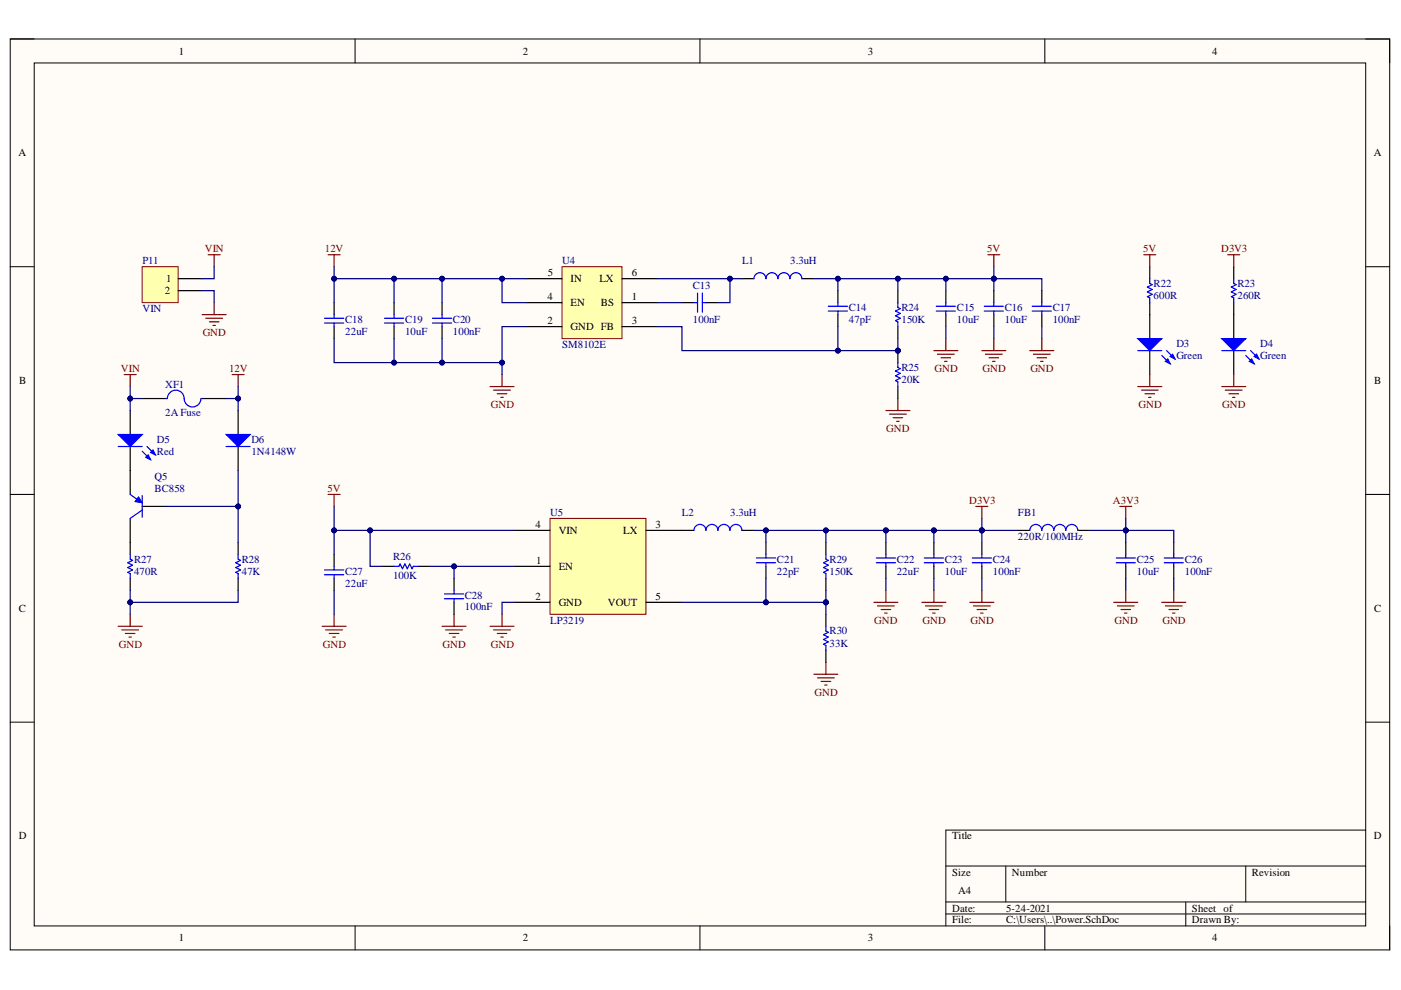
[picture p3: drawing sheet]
<svg xmlns="http://www.w3.org/2000/svg" width="297mm" height="210mm" viewBox="0 0 297 210" stroke-linecap="round" stroke-linejoin="round" font-family="sans-serif">
<defs><g id="words">
<g font-size="2.3">
<text x="37.9" y="11.6">1</text>
<text x="110.8" y="11.6">2</text>
<text x="184" y="11.6">3</text>
<text x="257" y="11.6">4</text>
<text x="3.9" y="33.1">A</text>
<text x="291.3" y="33.1">A</text>
<text x="35.2" y="59.9">1</text>
<text x="116.2" y="58.6">5</text>
<text x="121" y="59.9">IN</text>
<text x="127.1" y="59.9">LX</text>
<text x="133.9" y="58.6">6</text>
<text x="34.9" y="62.4">2</text>
<text x="116.1" y="63.7">4</text>
<text x="121" y="64.9">EN</text>
<text x="127.4" y="64.9">BS</text>
<text x="133.9" y="63.7">1</text>
<text x="116.1" y="68.7">2</text>
<text x="121" y="70">GND FB</text>
<text x="133.9" y="68.7">3</text>
<text x="4.1" y="81.4">B</text>
<text x="291.4" y="81.4">B</text>
<text x="113.5" y="111.9">4</text>
<text x="118.4" y="113.2">VIN</text>
<text x="132.2" y="113.2">LX</text>
<text x="139" y="111.9">3</text>
<text x="113.7" y="119.5">1</text>
<text x="118.4" y="120.8">EN</text>
<text x="4" y="129.7">C</text>
<text x="113.5" y="127.2">2</text>
<text x="118.4" y="128.4">GND</text>
<text x="128.9" y="128.4">VOUT</text>
<text x="139" y="127.2">5</text>
<text x="291.4" y="129.7">C</text>
<text x="4" y="178">D</text>
<text x="201.9" y="178">Title</text>
<text x="291.3" y="178">D</text>
<text x="201.9" y="185.7">Size</text>
<text x="214.6" y="185.7">Number</text>
<text x="265.4" y="185.7">Revision</text>
<text x="203.1" y="189.5">A4</text>
<text x="201.9" y="193.3">Date:</text>
<text x="201.9" y="195.8">File:</text>
<text x="213.3" y="193.3">5-24-2021</text>
<text x="213.3" y="195.8">C:\Users\..\Power.SchDoc</text>
<text x="252.7" y="193.3">Sheet of</text>
<text x="252.7" y="195.8">Drawn By:</text>
<text x="37.9" y="199.6">1</text>
<text x="110.8" y="199.6">2</text>
<text x="184" y="199.6">3</text>
<text x="257" y="199.6">4</text>
</g>
<g font-size="2.3" fill="#800000">
<text x="43.4" y="53.5">VIN</text>
<text x="68.9" y="53.5">12V</text>
<text x="209.3" y="53.5">5V</text>
<text x="242.4" y="53.5">5V</text>
<text x="258.9" y="53.5">D3V3</text>
<text x="43" y="71.3">GND</text>
<text x="25.6" y="78.9">VIN</text>
<text x="48.6" y="78.9">12V</text>
<text x="198.1" y="78.9">GND</text>
<text x="208.3" y="78.9">GND</text>
<text x="218.5" y="78.9">GND</text>
<text x="104.1" y="86.5">GND</text>
<text x="241.4" y="86.5">GND</text>
<text x="259.1" y="86.5">GND</text>
<text x="187.9" y="91.6">GND</text>
<text x="69.5" y="104.3">5V</text>
<text x="205.5" y="106.9">D3V3</text>
<text x="236" y="106.9">A3V3</text>
<text x="25.2" y="137.4">GND</text>
<text x="68.4" y="137.4">GND</text>
<text x="93.8" y="137.4">GND</text>
<text x="104.1" y="137.4">GND</text>
<text x="185.4" y="132.2">GND</text>
<text x="195.6" y="132.2">GND</text>
<text x="205.8" y="132.2">GND</text>
<text x="236.3" y="132.2">GND</text>
<text x="246.5" y="132.2">GND</text>
<text x="172.7" y="147.5">GND</text>
</g>
<g font-size="2.3" fill="#000080">
<text x="30.2" y="56">P11</text>
<text x="119.2" y="56">U4</text>
<text x="157.4" y="56">L1</text>
<text x="167.5" y="56">3.3uH</text>
<text x="146.9" y="61.4">C13</text>
<text x="180" y="65.9">C14</text>
<text x="191.1" y="65.9">R24</text>
<text x="202.9" y="65.9">C15</text>
<text x="213" y="65.9">C16</text>
<text x="223.2" y="65.9">C17</text>
<text x="244.6" y="60.9">R22</text>
<text x="244.6" y="63.4">600R</text>
<text x="262.4" y="60.9">R23</text>
<text x="262.4" y="63.4">260R</text>
<text x="30.2" y="66.2">VIN</text>
<text x="73.2" y="68.5">C18</text>
<text x="73.2" y="71">22uF</text>
<text x="85.9" y="68.5">C19</text>
<text x="85.9" y="71">10uF</text>
<text x="96" y="68.5">C20</text>
<text x="96" y="71">100nF</text>
<text x="146.9" y="68.5">100nF</text>
<text x="180" y="68.5">47pF</text>
<text x="191.1" y="68.5">150K</text>
<text x="202.9" y="68.5">10uF</text>
<text x="213" y="68.5">10uF</text>
<text x="223.2" y="68.5">100nF</text>
<text x="119.2" y="73.8">SM8102E</text>
<text x="249.4" y="73.5">D3</text>
<text x="249.4" y="76.1">Green</text>
<text x="267.2" y="73.5">D4</text>
<text x="267.2" y="76.1">Green</text>
<text x="35" y="82.2">XF1</text>
<text x="191.1" y="78.6">R25</text>
<text x="191.1" y="81.2">20K</text>
<text x="35" y="88.3">2AFuse</text>
<text x="33.3" y="93.9">D5</text>
<text x="53.3" y="93.9">D6</text>
<text x="32.7" y="101.8">Q5</text>
<text x="33.3" y="96.5">Red</text>
<text x="53.3" y="96.5">1N4148W</text>
<text x="32.7" y="104.3">BC858</text>
<text x="116.7" y="109.4">U5</text>
<text x="144.6" y="109.4">L2</text>
<text x="154.8" y="109.4">3.3uH</text>
<text x="215.8" y="109.4">FB1</text>
<text x="28.4" y="119.3">R27</text>
<text x="51.3" y="119.3">R28</text>
<text x="83.3" y="118.8">R26</text>
<text x="164.7" y="119.3">C21</text>
<text x="175.9" y="119.3">R29</text>
<text x="190.1" y="119.3">C22</text>
<text x="200.3" y="119.3">C23</text>
<text x="210.5" y="119.3">C24</text>
<text x="215.8" y="114.5">220R/100MHz</text>
<text x="241" y="119.3">C25</text>
<text x="251.2" y="119.3">C26</text>
<text x="28.4" y="121.8">470R</text>
<text x="51.3" y="121.8">47K</text>
<text x="73.2" y="121.8">C27</text>
<text x="73.2" y="124.4">22uF</text>
<text x="83.3" y="122.8">100K</text>
<text x="164.7" y="121.8">22pF</text>
<text x="175.9" y="121.8">150K</text>
<text x="190.1" y="121.8">22uF</text>
<text x="200.3" y="121.8">10uF</text>
<text x="210.5" y="121.8">100nF</text>
<text x="241" y="121.8">10uF</text>
<text x="251.2" y="121.8">100nF</text>
<text x="98.6" y="126.9">C28</text>
<text x="98.6" y="129.4">100nF</text>
<text x="116.7" y="132.2">LP3219</text>
<text x="175.9" y="134.5">R30</text>
<text x="175.9" y="137.1">33K</text>
</g>
</g></defs>
<path d="M2.2 8.3h292.4v193.1h-292.4z" fill-rule="evenodd" fill="#fffcf8"/>
<path d="M2.2 8.3h292.4v193.1h-292.4z" fill="none" stroke="#000" stroke-width=".21"/>
<path d="M7.3 13.3h282.3v183h-282.3z" fill-rule="evenodd" fill="#fffcf8"/>
<g fill="none" stroke="#000" stroke-width=".21">
<path d="M2.2 8.3h5.1M7.3 13.3h282.3v183h-282.3zM75.3 8.3v5M148.4 8.3v5M221.5 8.3v5M289.6 8.3h5v5M2.2 56.5h5.1M289.6 56.6h5M2.2 104.8h5.1M289.6 104.8h5M2.2 153.1h5.1M289.6 153.1h5"/>
<path d="M289.6 176h-89.1v20.3M75.3 196.3v5.1M148.4 196.3v5.1M200.5 183.6h89.1M200.5 191.2h89.1M200.5 193.8h89.1M213.3 183.6v7.6M221.5 196.3v5.1M251.4 191.2v5.1M264.1 183.6v7.6M294.6 196.3v5.1"/>
</g>
<g fill="none" stroke="#800000" stroke-width=".25">
<path d="M69.6 54h2.5M70.8 54v2.5M209.4 54h2.6M210.7 54v2.6M106.4 79.4v2.6M198 74.3h5.1M198.8 75.1h3.5M199.5 75.9h2.1M200.3 76.6h.5M200.5 71.8v2.5M218.3 74.3h5.1M219.1 75.1h3.6"/>
<path d="M219.9 75.9h2M220.6 76.6h.5M220.9 71.8v2.5M103.9 82h5.1M104.7 82.7h3.5M105.4 83.5h2.1M106.2 84.2h.5M187.8 87h5.1M188.6 87.8h3.6M189.3 88.6h2.1M190.1 89.3h.5M190.4 84.5v2.5"/>
</g>
<path d="M157.3 59.1h2.5M170 59.1h2.6" fill="none" stroke="#000" stroke-width=".25"/>
<path d="M159.8 59.1a1.27 1.27 0 0 1 1.3-1.3 1.27 1.27 0 0 1 1.3 1.3 1.27 1.27 0 0 1 1.3-1.3 1.27 1.27 0 0 1 1.2 1.3 1.27 1.27 0 0 1 1.3-1.3 1.27 1.27 0 0 1 1.3 1.3 1.27 1.27 0 0 1 1.2-1.3 1.27 1.27 0 0 1 1.3 1.3" fill="none" stroke="#00f" stroke-width=".25"/>
<path d="M119.2 56.5h12.7v15.3h-12.7z" fill-rule="evenodd" fill="#ffffb0"/>
<path d="M119.2 56.5h12.7v15.3h-12.7z" fill="none" stroke="#800000" stroke-width=".21"/>
<g fill="none" stroke="#000" stroke-width=".25">
<path d="M111.5 59.1h7.7M131.9 59.1h7.6M70.8 64.2v2.5M70.8 69.3v2.5M83.5 64.2v2.5M83.5 69.3v2.5M93.7 64.2v2.5M93.7 69.3v2.5M111.5 64.2h7.7M111.5 69.3h7.7M131.9 64.2h7.6M131.9 69.3h7.6"/>
<path d="M144.6 64.2h2.5M149.7 64.2h2.5M177.7 61.6v2.6M177.7 66.7v2.6M190.4 61.6v2.6M190.4 69.3v2.5M200.5 61.6v2.6M200.5 66.7v2.6M210.7 61.6v2.6M210.7 66.7v2.6M220.9 61.6v2.6M220.9 66.7v2.6"/>
</g>
<path d="M208.2 74.3h5.1M208.9 75.1h3.6M209.7 75.9h2M210.5 76.6h.5M210.7 71.8v2.5" fill="none" stroke="#800000" stroke-width=".25"/>
<g fill="none" stroke="#00f" stroke-width=".25">
<path d="M68.8 67.5h4.1M68.8 68.5h4.1M70.8 66.7v.8M70.8 68.5v.8M81.5 67.5h4.1M81.5 68.5h4.1M83.5 66.7v.8M83.5 68.5v.8M91.7 67.5h4.1M91.7 68.5h4.1M93.7 66.7v.8M93.7 68.5v.8"/>
<path d="M147.1 64.2h.8M147.9 62.1v4.1M148.9 62.1v4.1M148.9 64.2h.8M175.6 64.9h4.1M175.6 65.9h4.1M177.7 64.2v.7M177.7 65.9v.8M190.4 64.2v1l.5 .2-1 .5 1 .6-1 .5 1 .5-1 .5 .5 .2v1.1M198.5 64.9h4.1M198.5 65.9h4.1M200.5 64.2v.7"/>
<path d="M200.5 65.9v.8M208.7 64.9h4M208.7 65.9h4M210.7 64.2v.7M210.7 65.9v.8M218.8 64.9h4.1M218.8 65.9h4.1M220.9 64.2v.7M220.9 65.9v.8"/>
</g>
<circle cx="190.4" cy="74.3" r=".51" fill="#000080"/>
<circle cx="190.4" cy="74.3" r=".51" fill="none" stroke="#000080" stroke-width=".21"/>
<path d="M190.4 74.3v2.6" fill="none" stroke="#000" stroke-width=".25"/>
<circle cx="190.4" cy="74.3" r=".51" fill="#000080"/>
<circle cx="190.4" cy="74.3" r=".51" fill="none" stroke="#000080" stroke-width=".21"/>
<path d="M190.4 82v2.5" fill="none" stroke="#000" stroke-width=".25"/>
<path d="M190.4 76.9v1l.5 .3-1 .5 1 .5-1 .5 1 .5-1 .5 .5 .2v1.1" fill="none" stroke="#00f" stroke-width=".25"/>
<path d="M116.6 109.9h20.4v20.3h-20.4z" fill-rule="evenodd" fill="#ffffb0"/>
<path d="M116.6 109.9h20.4v20.3h-20.4z" fill="none" stroke="#800000" stroke-width=".21"/>
<g fill="none" stroke="#000" stroke-width=".25">
<path d="M243.8 66.7v5.1M243.8 74.3v5.1M70.8 117.5v2.6M109 112.5h7.6M137 112.5h10.1M157.3 112.5h2.5M162.4 115v2.5M175.1 115v2.5M187.8 115v2.5M198 115v2.5M215.8 112.5h2.5M228.5 112.5h2.6"/>
<path d="M238.7 115v2.5M248.9 115v2.5M70.8 122.6v2.6M81 120.1h2.5M88.6 120.1h2.6M96.3 122.6v2.6M96.3 127.7v2.5M109 120.1h7.6M109 127.7h7.6M137 127.7h7.6M162.4 120.1v2.5M175.1 122.6v2.6"/>
<path d="M175.1 130.2v2.6M175.1 137.9v2.5M187.8 120.1v2.5M198 120.1v2.5M238.7 120.1v2.5M248.9 120.1v2.5"/>
</g>
<g fill="none" stroke="#800000" stroke-width=".25">
<path d="M69.6 104.8h2.5M70.8 104.8v2.6M206.9 107.4h2.5M208.2 107.4v2.5M237.4 107.4h2.6M238.7 107.4v2.5M68.3 132.8h5.1M69.1 133.5h3.5M69.8 134.3h2.1M70.6 135.1h.5M70.8 130.2v2.6M93.7 132.8h5.1"/>
<path d="M94.5 133.5h3.5M95.3 134.3h2M96 135.1h.5M96.3 130.2v2.6M103.9 132.8h5.1M104.7 133.5h3.5M105.4 134.3h2.1M106.2 135.1h.5M106.4 130.2v2.6M185.3 127.7h5.1M186 128.5h3.6M186.8 129.2h2"/>
<path d="M187.6 130h.5M187.8 125.2v2.5M195.5 127.7h5M196.2 128.5h3.6M197 129.2h2M197.7 130h.6M198 125.2v2.5M236.1 127.7h5.1M236.9 128.5h3.6M237.7 129.2h2M238.4 130h.5M238.7 125.2v2.5"/>
<path d="M246.3 127.7h5.1M247.1 128.5h3.5M247.8 129.2h2.1M248.6 130h.5M248.9 125.2v2.5M172.6 143h5.1M173.3 143.7h3.6M174.1 144.5h2M174.8 145.2h.6M175.1 140.4v2.6"/>
</g>
<g fill="none" stroke="#00f" stroke-width=".25">
<path d="M147.1 112.5a1.27 1.27 0 0 1 1.3-1.3 1.27 1.27 0 0 1 1.3 1.3 1.27 1.27 0 0 1 1.2-1.3 1.27 1.27 0 0 1 1.3 1.3 1.27 1.27 0 0 1 1.3-1.3 1.27 1.27 0 0 1 1.3 1.3 1.27 1.27 0 0 1 1.2-1.3 1.27 1.27 0 0 1 1.3 1.3M160.4 118.3h4M160.4 119.3h4M162.4 117.5v.8M162.4 119.3v.8M175.1 117.5v1.1l.5 .2-1 .5 1 .5-1 .5 1 .5-1 .6 .5 .2v1M185.8 118.3h4.1M185.8 119.3h4.1M187.8 117.5v.8M187.8 119.3v.8M196 118.3h4M196 119.3h4"/>
<path d="M198 117.5v.8M198 119.3v.8M218.3 112.5a1.27 1.27 0 0 1 1.3-1.3 1.27 1.27 0 0 1 1.3 1.3 1.27 1.27 0 0 1 1.3-1.3 1.27 1.27 0 0 1 1.2 1.3 1.27 1.27 0 0 1 1.3-1.3 1.27 1.27 0 0 1 1.3 1.3 1.27 1.27 0 0 1 1.2-1.3 1.27 1.27 0 0 1 1.3 1.3M236.7 118.3h4M236.7 119.3h4M238.7 117.5v.8M238.7 119.3v.8M246.8 118.3h4.1M246.8 119.3h4.1M248.9 117.5v.8M248.9 119.3v.8M68.8 120.8h4.1"/>
<path d="M68.8 121.9h4.1M70.8 120.1v.7M70.8 121.9v.7M83.5 120.1h1.1l.2-.5 .5 1 .5-1 .6 1 .5-1 .5 1 .2-.5h1M94.2 125.9h4.1M94.2 126.9h4.1M96.3 125.2v.7M96.3 126.9v.8M175.1 132.8v1l.5 .3-1 .5 1 .5-1 .5 1 .5-1 .5 .5 .3v1"/>
</g>
<path d="M241.2 71.8h5.1l-2.5 2.5z" fill="#00f"/>
<path d="M241.2 71.8h5.1l-2.5 2.5zM241.2 74.3h5.1M246.3 75.4l1.8 1.7M247.3 74.3l1.8 1.8" fill="none" stroke="#00f" stroke-width=".25"/>
<path d="M247.1 76.6l.5-.5 .5 1z" fill="#00f"/>
<path d="M247.1 76.6l.5-.5 .5 1z" fill="none" stroke="#00f" stroke-width=".25"/>
<path d="M248.1 75.6l.5-.5 .5 1z" fill="#00f"/>
<path d="M248.1 75.6l.5-.5 .5 1z" fill="none" stroke="#00f" stroke-width=".25"/>
<path d="M242.5 54h2.5M243.8 54v2.6M243.8 79.4v2.6M241.2 82h5.1M242 82.7h3.5M242.8 83.5h2M243.5 84.3h.5" fill="none" stroke="#800000" stroke-width=".25"/>
<path d="M261.6 66.7v5.1M261.6 74.3v5.1" fill="none" stroke="#000" stroke-width=".25"/>
<path d="M259 71.8h5.1l-2.5 2.5z" fill="#00f"/>
<path d="M259 71.8h5.1l-2.5 2.5zM259 74.3h5.1M264.1 75.4l1.8 1.7M265.1 74.3l1.8 1.8" fill="none" stroke="#00f" stroke-width=".25"/>
<path d="M264.9 76.6l.5-.5 .5 1z" fill="#00f"/>
<path d="M264.9 76.6l.5-.5 .5 1z" fill="none" stroke="#00f" stroke-width=".25"/>
<path d="M265.9 75.6l.5-.5 .5 1z" fill="#00f"/>
<path d="M243.8 59.1v1l.5 .3-1 .5 1 .5-1 .5 1 .5-1 .5 .5 .3v1M261.6 59.1v1l.5 .3-1 .5 1 .5-1 .5 1 .5-1 .5 .5 .3v1M265.9 75.6l.5-.5 .5 1zM35.2 84.5h.3M35.5 84.4a1.78 1.78 0 0 1 1.8-1.7 1.78 1.78 0 0 1 1.7 1.8 1.78 1.78 0 0 0 1.8 1.8 1.78 1.78 0 0 0 1.8-1.7M42.6 84.5h.3M206.1 118.3h4.1M206.1 119.3h4.1M208.2 117.5v.8M208.2 119.3v.8" fill="none" stroke="#00f" stroke-width=".25"/>
<g fill="none" stroke="#800000" stroke-width=".25">
<path d="M260.3 54h2.6M261.6 54v2.6M26.3 79.4h2.6M27.6 79.4v2.6M261.6 79.4v2.6M259 82h5.1M259.8 82.7h3.6M260.6 83.5h2M261.3 84.3h.5M205.6 127.7h5.1M206.4 128.5h3.6M207.1 129.2h2.1"/>
<path d="M207.9 130h.5M208.2 125.2v2.5"/>
</g>
<path d="M243.8 56.6v2.5M261.6 56.6v2.5M243.8 64.2v2.5M261.6 64.2v2.5M30.1 84.5h5.1M42.9 84.5h5M50.5 87v5.1M50.5 94.7v5.1M208.2 115v2.5M208.2 120.1v2.5" fill="none" stroke="#000" stroke-width=".25"/>
<path d="M47.9 92.1h5.1l-2.5 2.6z" fill="#00f"/>
<path d="M47.9 92.1h5.1l-2.5 2.6zM47.9 94.7h5.1" fill="none" stroke="#00f" stroke-width=".25"/>
<path d="M27.6 87v5.1M27.6 94.7v5.1" fill="none" stroke="#000" stroke-width=".25"/>
<path d="M25.1 92.1h5l-2.5 2.6z" fill="#00f"/>
<path d="M25.1 92.1h5l-2.5 2.6zM25.1 94.7h5M30.1 95.7l1.8 1.8M31.2 94.7l1.7 1.7" fill="none" stroke="#00f" stroke-width=".25"/>
<path d="M31.4 96.4l.5 1.1-1-.5z" fill="#00f"/>
<path d="M31.4 96.4l.5 1.1-1-.5z" fill="none" stroke="#00f" stroke-width=".25"/>
<path d="M31.9 95.9l.5-.5 .5 1z" fill="#00f"/>
<path d="M31.9 95.9l.5-.5 .5 1zM27.6 104.8l1.8 1.3M30.1 105.1v4.6M30.1 108.1l-2.5 1.8" fill="none" stroke="#00f" stroke-width=".25"/>
<path d="M49.2 79.4h2.6M50.5 79.4v2.6" fill="none" stroke="#800000" stroke-width=".25"/>
<path d="M27.6 99.8v5M27.6 109.9v5.1M30.1 107.4h5.1" fill="none" stroke="#000" stroke-width=".25"/>
<path d="M29.4 105.3l.7 1.3-1.5-.2z" fill="#00f"/>
<path d="M29.4 105.3l.7 1.3-1.5-.2z" fill="none" stroke="#00f" stroke-width=".21"/>
<path d="M27.6 115v2.5M50.5 115v2.5M27.6 122.6v2.6M50.5 122.6v2.6" fill="none" stroke="#000" stroke-width=".25"/>
<path d="M27.6 117.5v1.1l.5 .2-1 .5 1 .5-1 .5 1 .5-1 .6 .5 .2v1M50.5 117.5v1.1l.5 .2-1 .5 1 .5-1 .5 1 .5-1 .6 .5 .2v1" fill="none" stroke="#00f" stroke-width=".25"/>
<path d="M25.1 132.8h5M25.8 133.5h3.6M26.6 134.3h2M27.3 135.1h.6M27.6 130.2v2.6" fill="none" stroke="#800000" stroke-width=".25"/>
<path d="M30.1 56.5h7.7v7.7h-7.7z" fill-rule="evenodd" fill="#ffffb0"/>
<path d="M30.1 56.5h7.7v7.7h-7.7z" fill="none" stroke="#800000" stroke-width=".21"/>
<path d="M37.8 59.1h5.1M37.8 61.6h5.1" fill="none" stroke="#000" stroke-width=".25"/>
<path d="M44.1 54h2.6M45.4 54v2.5M42.9 66.7h5M43.6 67.5h3.6M44.4 68.2h2M45.1 69h.6M45.4 64.2v2.5" fill="none" stroke="#800000" stroke-width=".25"/>
<path d="M50.5 125.2v2.5h-22.9M248.9 122.6v2.6" fill="none" stroke="#000080" stroke-width=".25"/>
<circle cx="27.6" cy="127.7" r=".51" fill="#000080"/>
<circle cx="27.6" cy="127.7" r=".51" fill="none" stroke="#000080" stroke-width=".21"/>
<path d="M27.6 82v2.5h2.5" fill="none" stroke="#000080" stroke-width=".25"/>
<circle cx="27.6" cy="84.5" r=".51" fill="#000080"/>
<circle cx="27.6" cy="84.5" r=".51" fill="none" stroke="#000080" stroke-width=".21"/>
<path d="M50.5 99.8v7.6h-15.3" fill="none" stroke="#000080" stroke-width=".25"/>
<circle cx="50.5" cy="107.4" r=".51" fill="#000080"/>
<circle cx="50.5" cy="107.4" r=".51" fill="none" stroke="#000080" stroke-width=".21"/>
<path d="M45.4 56.5v2.6h-2.5M42.9 61.6h2.5v2.6M47.9 84.5h2.6v2.5" fill="none" stroke="#000080" stroke-width=".25"/>
<circle cx="50.5" cy="84.5" r=".51" fill="#000080"/>
<circle cx="50.5" cy="84.5" r=".51" fill="none" stroke="#000080" stroke-width=".21"/>
<path d="M70.8 112.5h38.2" fill="none" stroke="#000080" stroke-width=".25"/>
<circle cx="78.5" cy="112.5" r=".51" fill="#000080"/>
<circle cx="78.5" cy="112.5" r=".51" fill="none" stroke="#000080" stroke-width=".21"/>
<circle cx="70.8" cy="112.5" r=".51" fill="#000080"/>
<circle cx="70.8" cy="112.5" r=".51" fill="none" stroke="#000080" stroke-width=".21"/>
<path d="M70.8 71.8v5.1h35.6" fill="none" stroke="#000080" stroke-width=".25"/>
<circle cx="83.6" cy="76.9" r=".51" fill="#000080"/>
<circle cx="83.6" cy="76.9" r=".51" fill="none" stroke="#000080" stroke-width=".21"/>
<circle cx="93.7" cy="76.9" r=".51" fill="#000080"/>
<circle cx="93.7" cy="76.9" r=".51" fill="none" stroke="#000080" stroke-width=".21"/>
<circle cx="106.4" cy="76.9" r=".51" fill="#000080"/>
<circle cx="106.4" cy="76.9" r=".51" fill="none" stroke="#000080" stroke-width=".21"/>
<path d="M70.8 59.1h40.7" fill="none" stroke="#000080" stroke-width=".25"/>
<circle cx="106.4" cy="59.1" r=".51" fill="#000080"/>
<circle cx="106.4" cy="59.1" r=".51" fill="none" stroke="#000080" stroke-width=".21"/>
<circle cx="93.7" cy="59.1" r=".51" fill="#000080"/>
<circle cx="93.7" cy="59.1" r=".51" fill="none" stroke="#000080" stroke-width=".21"/>
<circle cx="83.6" cy="59.1" r=".51" fill="#000080"/>
<circle cx="83.6" cy="59.1" r=".51" fill="none" stroke="#000080" stroke-width=".21"/>
<circle cx="70.8" cy="59.1" r=".51" fill="#000080"/>
<circle cx="70.8" cy="59.1" r=".51" fill="none" stroke="#000080" stroke-width=".21"/>
<path d="M78.5 112.5v7.6h2.5" fill="none" stroke="#000080" stroke-width=".25"/>
<circle cx="78.5" cy="112.5" r=".51" fill="#000080"/>
<circle cx="78.5" cy="112.5" r=".51" fill="none" stroke="#000080" stroke-width=".21"/>
<path d="M91.2 120.1h17.8" fill="none" stroke="#000080" stroke-width=".25"/>
<circle cx="96.3" cy="120.1" r=".51" fill="#000080"/>
<circle cx="96.3" cy="120.1" r=".51" fill="none" stroke="#000080" stroke-width=".21"/>
<path d="M111.5 69.3h-5.1v10.1M109 127.7h-2.6v2.5" fill="none" stroke="#000080" stroke-width=".25"/>
<circle cx="106.4" cy="76.9" r=".51" fill="#000080"/>
<circle cx="106.4" cy="76.9" r=".51" fill="none" stroke="#000080" stroke-width=".21"/>
<path d="M106.4 59.1v5.1h5.1" fill="none" stroke="#000080" stroke-width=".25"/>
<circle cx="106.4" cy="59.1" r=".51" fill="#000080"/>
<circle cx="106.4" cy="59.1" r=".51" fill="none" stroke="#000080" stroke-width=".21"/>
<path d="M139.5 69.3h5.1v5h33.1" fill="none" stroke="#000080" stroke-width=".25"/>
<circle cx="177.7" cy="74.3" r=".51" fill="#000080"/>
<circle cx="177.7" cy="74.3" r=".51" fill="none" stroke="#000080" stroke-width=".21"/>
<path d="M139.5 59.1h17.8M139.5 64.2h5.1" fill="none" stroke="#000080" stroke-width=".25"/>
<circle cx="154.8" cy="59.1" r=".51" fill="#000080"/>
<circle cx="154.8" cy="59.1" r=".51" fill="none" stroke="#000080" stroke-width=".21"/>
<path d="M144.6 127.7h30.5" fill="none" stroke="#000080" stroke-width=".25"/>
<circle cx="175.1" cy="127.7" r=".51" fill="#000080"/>
<circle cx="175.1" cy="127.7" r=".51" fill="none" stroke="#000080" stroke-width=".21"/>
<circle cx="162.4" cy="127.7" r=".51" fill="#000080"/>
<circle cx="162.4" cy="127.7" r=".51" fill="none" stroke="#000080" stroke-width=".21"/>
<path d="M154.8 59.1v5.1h-2.6" fill="none" stroke="#000080" stroke-width=".25"/>
<circle cx="154.8" cy="59.1" r=".51" fill="#000080"/>
<circle cx="154.8" cy="59.1" r=".51" fill="none" stroke="#000080" stroke-width=".21"/>
<path d="M159.9 112.5h27.9" fill="none" stroke="#000080" stroke-width=".25"/>
<circle cx="162.4" cy="112.5" r=".51" fill="#000080"/>
<circle cx="162.4" cy="112.5" r=".51" fill="none" stroke="#000080" stroke-width=".21"/>
<circle cx="175.1" cy="112.5" r=".51" fill="#000080"/>
<circle cx="175.1" cy="112.5" r=".51" fill="none" stroke="#000080" stroke-width=".21"/>
<circle cx="187.8" cy="112.5" r=".51" fill="#000080"/>
<circle cx="187.8" cy="112.5" r=".51" fill="none" stroke="#000080" stroke-width=".21"/>
<path d="M210.7 56.6v2.5h-38.1" fill="none" stroke="#000080" stroke-width=".25"/>
<circle cx="177.7" cy="59.1" r=".51" fill="#000080"/>
<circle cx="177.7" cy="59.1" r=".51" fill="none" stroke="#000080" stroke-width=".21"/>
<circle cx="190.4" cy="59.1" r=".51" fill="#000080"/>
<circle cx="190.4" cy="59.1" r=".51" fill="none" stroke="#000080" stroke-width=".21"/>
<circle cx="200.5" cy="59.1" r=".51" fill="#000080"/>
<circle cx="200.5" cy="59.1" r=".51" fill="none" stroke="#000080" stroke-width=".21"/>
<circle cx="210.7" cy="59.1" r=".51" fill="#000080"/>
<circle cx="210.7" cy="59.1" r=".51" fill="none" stroke="#000080" stroke-width=".21"/>
<path d="M177.7 69.3v5h12.7v-2.5" fill="none" stroke="#000080" stroke-width=".25"/>
<circle cx="177.7" cy="74.3" r=".51" fill="#000080"/>
<circle cx="177.7" cy="74.3" r=".51" fill="none" stroke="#000080" stroke-width=".21"/>
<circle cx="190.4" cy="74.3" r=".51" fill="#000080"/>
<circle cx="190.4" cy="74.3" r=".51" fill="none" stroke="#000080" stroke-width=".21"/>
<path d="M187.8 112.5h10.2" fill="none" stroke="#000080" stroke-width=".25"/>
<circle cx="187.8" cy="112.5" r=".51" fill="#000080"/>
<circle cx="187.8" cy="112.5" r=".51" fill="none" stroke="#000080" stroke-width=".21"/>
<circle cx="198" cy="112.5" r=".51" fill="#000080"/>
<circle cx="198" cy="112.5" r=".51" fill="none" stroke="#000080" stroke-width=".21"/>
<path d="M198 112.5h10.2" fill="none" stroke="#000080" stroke-width=".25"/>
<circle cx="198" cy="112.5" r=".51" fill="#000080"/>
<circle cx="198" cy="112.5" r=".51" fill="none" stroke="#000080" stroke-width=".21"/>
<circle cx="208.2" cy="112.5" r=".51" fill="#000080"/>
<circle cx="208.2" cy="112.5" r=".51" fill="none" stroke="#000080" stroke-width=".21"/>
<path d="M208.2 112.5h7.6" fill="none" stroke="#000080" stroke-width=".25"/>
<circle cx="208.2" cy="112.5" r=".51" fill="#000080"/>
<circle cx="208.2" cy="112.5" r=".51" fill="none" stroke="#000080" stroke-width=".21"/>
<path d="M210.7 59.1h10.2v2.5" fill="none" stroke="#000080" stroke-width=".25"/>
<circle cx="210.7" cy="59.1" r=".51" fill="#000080"/>
<circle cx="210.7" cy="59.1" r=".51" fill="none" stroke="#000080" stroke-width=".21"/>
<path d="M231.1 112.5h17.8v2.5" fill="none" stroke="#000080" stroke-width=".25"/>
<circle cx="238.7" cy="112.5" r=".51" fill="#000080"/>
<circle cx="238.7" cy="112.5" r=".51" fill="none" stroke="#000080" stroke-width=".21"/>
<path d="M27.6 125.2v5" fill="none" stroke="#000080" stroke-width=".25"/>
<circle cx="27.6" cy="127.7" r=".51" fill="#000080"/>
<circle cx="27.6" cy="127.7" r=".51" fill="none" stroke="#000080" stroke-width=".21"/>
<path d="M27.6 84.5v2.5" fill="none" stroke="#000080" stroke-width=".25"/>
<circle cx="27.6" cy="84.5" r=".51" fill="#000080"/>
<circle cx="27.6" cy="84.5" r=".51" fill="none" stroke="#000080" stroke-width=".21"/>
<path d="M50.5 107.4v7.6" fill="none" stroke="#000080" stroke-width=".25"/>
<circle cx="50.5" cy="107.4" r=".51" fill="#000080"/>
<circle cx="50.5" cy="107.4" r=".51" fill="none" stroke="#000080" stroke-width=".21"/>
<path d="M50.5 82v2.5" fill="none" stroke="#000080" stroke-width=".25"/>
<circle cx="50.5" cy="84.5" r=".51" fill="#000080"/>
<circle cx="50.5" cy="84.5" r=".51" fill="none" stroke="#000080" stroke-width=".21"/>
<path d="M70.8 107.4v10.1M70.8 125.2v5" fill="none" stroke="#000080" stroke-width=".25"/>
<circle cx="70.8" cy="112.5" r=".51" fill="#000080"/>
<circle cx="70.8" cy="112.5" r=".51" fill="none" stroke="#000080" stroke-width=".21"/>
<path d="M70.8 56.5v7.7" fill="none" stroke="#000080" stroke-width=".25"/>
<circle cx="70.8" cy="59.1" r=".51" fill="#000080"/>
<circle cx="70.8" cy="59.1" r=".51" fill="none" stroke="#000080" stroke-width=".21"/>
<path d="M83.5 71.8v5.1" fill="none" stroke="#000080" stroke-width=".25"/>
<circle cx="83.6" cy="76.9" r=".51" fill="#000080"/>
<circle cx="83.6" cy="76.9" r=".51" fill="none" stroke="#000080" stroke-width=".21"/>
<path d="M83.5 59.1v5.1" fill="none" stroke="#000080" stroke-width=".25"/>
<circle cx="83.6" cy="59.1" r=".51" fill="#000080"/>
<circle cx="83.6" cy="59.1" r=".51" fill="none" stroke="#000080" stroke-width=".21"/>
<path d="M93.7 71.8v5.1" fill="none" stroke="#000080" stroke-width=".25"/>
<circle cx="93.7" cy="76.9" r=".51" fill="#000080"/>
<circle cx="93.7" cy="76.9" r=".51" fill="none" stroke="#000080" stroke-width=".21"/>
<path d="M93.7 59.1v5.1" fill="none" stroke="#000080" stroke-width=".25"/>
<circle cx="93.7" cy="59.1" r=".51" fill="#000080"/>
<circle cx="93.7" cy="59.1" r=".51" fill="none" stroke="#000080" stroke-width=".21"/>
<path d="M96.3 120.1v2.5" fill="none" stroke="#000080" stroke-width=".25"/>
<circle cx="96.3" cy="120.1" r=".51" fill="#000080"/>
<circle cx="96.3" cy="120.1" r=".51" fill="none" stroke="#000080" stroke-width=".21"/>
<path d="M162.4 122.6v5.1" fill="none" stroke="#000080" stroke-width=".25"/>
<circle cx="162.4" cy="127.7" r=".51" fill="#000080"/>
<circle cx="162.4" cy="127.7" r=".51" fill="none" stroke="#000080" stroke-width=".21"/>
<path d="M162.4 112.5v2.5" fill="none" stroke="#000080" stroke-width=".25"/>
<circle cx="162.4" cy="112.5" r=".51" fill="#000080"/>
<circle cx="162.4" cy="112.5" r=".51" fill="none" stroke="#000080" stroke-width=".21"/>
<path d="M175.1 127.7v2.5" fill="none" stroke="#000080" stroke-width=".25"/>
<circle cx="175.1" cy="127.7" r=".51" fill="#000080"/>
<circle cx="175.1" cy="127.7" r=".51" fill="none" stroke="#000080" stroke-width=".21"/>
<path d="M175.1 125.2v2.5" fill="none" stroke="#000080" stroke-width=".25"/>
<circle cx="175.1" cy="127.7" r=".51" fill="#000080"/>
<circle cx="175.1" cy="127.7" r=".51" fill="none" stroke="#000080" stroke-width=".21"/>
<path d="M175.1 112.5v2.5" fill="none" stroke="#000080" stroke-width=".25"/>
<circle cx="175.1" cy="112.5" r=".51" fill="#000080"/>
<circle cx="175.1" cy="112.5" r=".51" fill="none" stroke="#000080" stroke-width=".21"/>
<path d="M177.7 59.1v2.5" fill="none" stroke="#000080" stroke-width=".25"/>
<circle cx="177.7" cy="59.1" r=".51" fill="#000080"/>
<circle cx="177.7" cy="59.1" r=".51" fill="none" stroke="#000080" stroke-width=".21"/>
<path d="M187.8 112.5v2.5M187.8 122.6v2.6" fill="none" stroke="#000080" stroke-width=".25"/>
<circle cx="187.8" cy="112.5" r=".51" fill="#000080"/>
<circle cx="187.8" cy="112.5" r=".51" fill="none" stroke="#000080" stroke-width=".21"/>
<path d="M190.4 59.1v2.5" fill="none" stroke="#000080" stroke-width=".25"/>
<circle cx="190.4" cy="59.1" r=".51" fill="#000080"/>
<circle cx="190.4" cy="59.1" r=".51" fill="none" stroke="#000080" stroke-width=".21"/>
<path d="M198 112.5v2.5M198 122.6v2.6" fill="none" stroke="#000080" stroke-width=".25"/>
<circle cx="198" cy="112.5" r=".51" fill="#000080"/>
<circle cx="198" cy="112.5" r=".51" fill="none" stroke="#000080" stroke-width=".21"/>
<path d="M200.5 59.1v2.5M200.5 69.3v2.5" fill="none" stroke="#000080" stroke-width=".25"/>
<circle cx="200.5" cy="59.1" r=".51" fill="#000080"/>
<circle cx="200.5" cy="59.1" r=".51" fill="none" stroke="#000080" stroke-width=".21"/>
<path d="M208.2 112.5v2.5M208.2 122.6v2.6" fill="none" stroke="#000080" stroke-width=".25"/>
<circle cx="208.2" cy="112.5" r=".51" fill="#000080"/>
<circle cx="208.2" cy="112.5" r=".51" fill="none" stroke="#000080" stroke-width=".21"/>
<path d="M208.2 109.9v2.6" fill="none" stroke="#000080" stroke-width=".25"/>
<circle cx="208.2" cy="112.5" r=".51" fill="#000080"/>
<circle cx="208.2" cy="112.5" r=".51" fill="none" stroke="#000080" stroke-width=".21"/>
<path d="M210.7 59.1v2.5M210.7 69.3v2.5" fill="none" stroke="#000080" stroke-width=".25"/>
<circle cx="210.7" cy="59.1" r=".51" fill="#000080"/>
<circle cx="210.7" cy="59.1" r=".51" fill="none" stroke="#000080" stroke-width=".21"/>
<path d="M220.9 69.3v2.5M238.7 112.5v2.5M238.7 122.6v2.6" fill="none" stroke="#000080" stroke-width=".25"/>
<circle cx="238.7" cy="112.5" r=".51" fill="#000080"/>
<circle cx="238.7" cy="112.5" r=".51" fill="none" stroke="#000080" stroke-width=".21"/>
<path d="M238.7 109.9v2.6" fill="none" stroke="#000080" stroke-width=".25"/>
<circle cx="238.7" cy="112.5" r=".51" fill="#000080"/>
<circle cx="238.7" cy="112.5" r=".51" fill="none" stroke="#000080" stroke-width=".21"/>
<use href="#words"/>
</svg>
